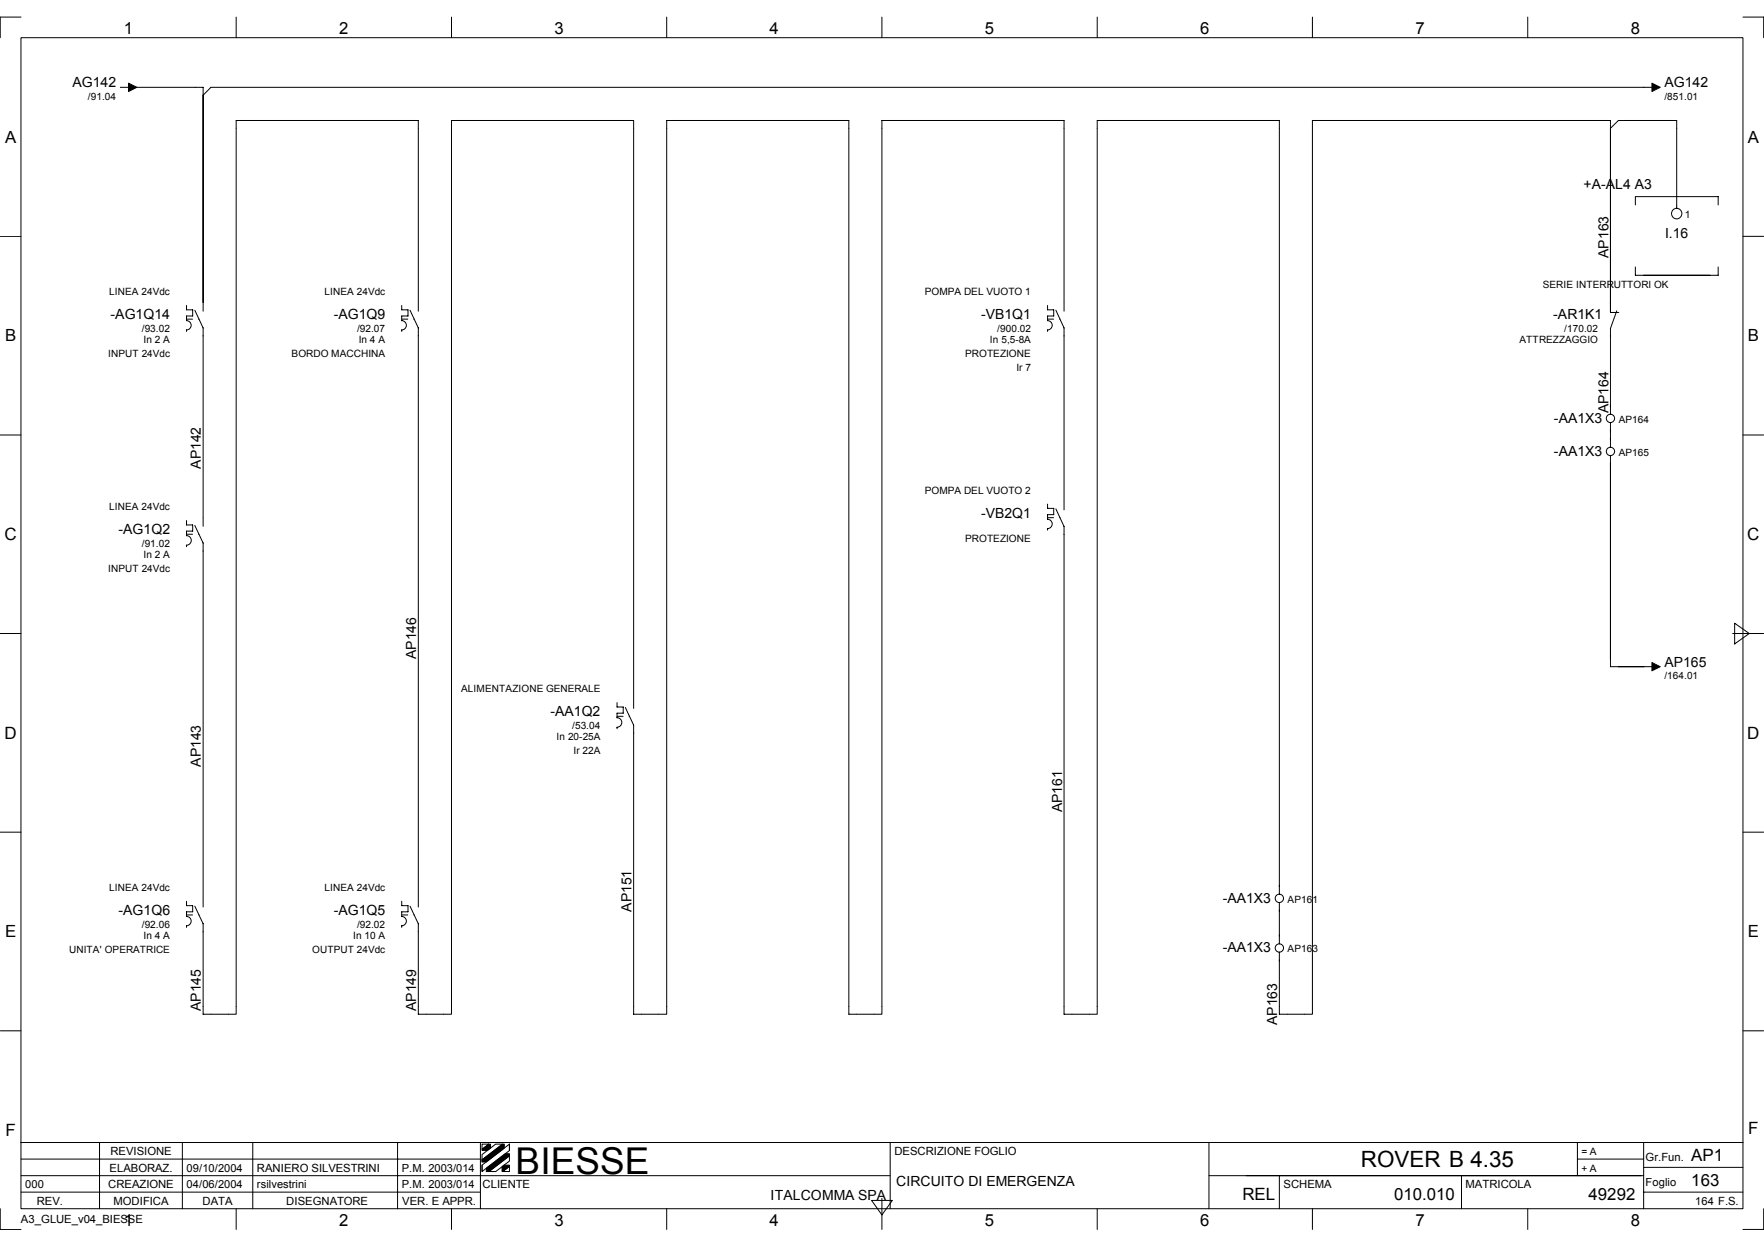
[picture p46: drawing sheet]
<svg xmlns="http://www.w3.org/2000/svg" width="297mm" height="210mm" viewBox="0 0 297 210" stroke-linecap="round" stroke-linejoin="round" font-family="sans-serif">
<defs><g id="words">
<text font-size="6.2" x="86.8" y="197.7">BIESSE</text>
<text font-size="3.8" x="229.2" y="196.7">ROVER B 4.35</text>
<g font-size="2.9">
<text x=".8" y="91">C</text>
<text x="294.2" y="91">C</text>
<text x=".8" y="124.4">D</text>
<text x="294.2" y="124.4">D</text>
<text x=".9" y="191.3">F</text>
<text x="294.4" y="191">F</text>
<text x="284.8" y="195.6">AP1</text>
<text x="209.2" y="202.2">REL</text>
</g>
<g font-size="2.8">
<text x="20.9" y="5.7">1</text>
<text x="57.1" y="5.7">2</text>
<text x="93.4" y="5.7">3</text>
<text x="129.6" y="5.7">4</text>
<text x="165.8" y="5.7">5</text>
<text x="202.1" y="5.7">6</text>
<text x="238.3" y="5.7">7</text>
<text x="274.6" y="5.7">8</text>
<text x=".8" y="24.1">A</text>
<text x="294.3" y="24.1">A</text>
<text x=".8" y="57.5">B</text>
<text x="294.3" y="57.5">B</text>
<text x=".8" y="157.9">E</text>
<text x="294.3" y="157.9">E</text>
<text x="234.7" y="202.2">010.010</text>
<text x="267.5" y="202.2">49292</text>
<text x="284.8" y="199.8">163</text>
<text x="20.9" y="206.5">1</text>
<text x="57.1" y="206.5">2</text>
<text x="93.4" y="206.5">3</text>
<text x="129.6" y="206.5">4</text>
<text x="165.8" y="206.5">5</text>
<text x="202.1" y="206.5">6</text>
<text x="238.3" y="206.5">7</text>
<text x="274.6" y="206.5">8</text>
</g>
<g font-size="2.4">
<text x="12.2" y="14.7">AG142</text>
<text x="280.3" y="14.7">AG142</text>
<text x="266.7" y="31.8">+A-AL4 A3</text>
<text x="280.4" y="40.2">I.16</text>
<text x="270.8" y="43.5" transform="rotate(-90 270.8 43.5)">AP163</text>
<text x="18.6" y="53.8">-AG1Q14</text>
<text x="56.2" y="53.8">-AG1Q9</text>
<text x="165.2" y="53.8">-VB1Q1</text>
<text x="261.5" y="53.8">-AR1K1</text>
<text x="261.7" y="71.2">-AA1X3</text>
<text x="270.8" y="69.6" transform="rotate(-90 270.8 69.6)">AP164</text>
<text x="261.7" y="76.8">-AA1X3</text>
<text x="33.8" y="79" transform="rotate(-90 33.8 79)">AP142</text>
<text x="165.2" y="87.2">-VB2Q1</text>
<text x="20" y="90">-AG1Q2</text>
<text x="70.1" y="111" transform="rotate(-90 70.1 111)">AP146</text>
<text x="280.3" y="112.3">AP165</text>
<text x="92.7" y="120.7">-AA1Q2</text>
<text x="33.8" y="129.2" transform="rotate(-90 33.8 129.2)">AP143</text>
<text x="178.8" y="136.9" transform="rotate(-90 178.8 136.9)">AP161</text>
<text x="20" y="154.1">-AG1Q6</text>
<text x="56.2" y="154.1">-AG1Q5</text>
<text x="106.3" y="153.6" transform="rotate(-90 106.3 153.6)">AP151</text>
<text x="205.9" y="152">-AA1X3</text>
<text x="205.9" y="160.4">-AA1X3</text>
<text x="33.8" y="170.3" transform="rotate(-90 33.8 170.3)">AP145</text>
<text x="70.1" y="170.3" transform="rotate(-90 70.1 170.3)">AP149</text>
<text x="215.1" y="172.7" transform="rotate(-90 215.1 172.7)">AP163</text>
<text x="129.8" y="202.2">ITALCOMMA SPA</text>
<text x="150.9" y="199.7">CIRCUITO DI EMERGENZA</text>
</g>
<g font-size="1.9">
<text x="18.4" y="197.4">ELABORAZ.</text>
<text x="18.6" y="194.6">REVISIONE</text>
<text x="31.4" y="197.4">09/10/2004</text>
<text x="43.3" y="197.4">RANIERO SILVESTRINI</text>
<text x="67.6" y="197.4">P.M. 2003/014</text>
<text x="150.6" y="194.6">DESCRIZIONE FOGLIO</text>
<text x="277.1" y="195.6">Gr.Fun.</text>
<text x="4.2" y="200.1">000</text>
<text x="6.2" y="202.9">REV.</text>
<text x="18.2" y="200.1">CREAZIONE</text>
<text x="19.1" y="202.9">MODIFICA</text>
<text x="31.4" y="200.1">04/06/2004</text>
<text x="34.1" y="202.9">DATA</text>
<text x="43.3" y="200.1">rsilvestrini</text>
<text x="48.2" y="202.9">DISEGNATORE</text>
<text x="67.6" y="200.1">P.M. 2003/014</text>
<text x="67.7" y="202.9">VER. E APPR.</text>
<text x="81.3" y="200.1">CLIENTE</text>
<text x="216.1" y="200.1">SCHEMA</text>
<text x="246.8" y="200.1">MATRICOLA</text>
<text x="277.1" y="199.8">Foglio</text>
<text x="285.5" y="202.9">164 F.S.</text>
<text x="3.5" y="206.1">A3_GLUE_v04_BIESSE</text>
</g>
<g font-size="1.7">
<text x="14.8" y="16.8">/91.04</text>
<text x="280.3" y="16.8">/851.01</text>
<text x="283.7" y="36.7">1</text>
<text x="18.4" y="49.7">LINEA 24Vdc</text>
<text x="54.6" y="49.7">LINEA 24Vdc</text>
<text x="155.7" y="49.7">POMPA DEL VUOTO 1</text>
<text x="259.8" y="48.5">SERIE INTERRUTTORI OK</text>
<text x="23.9" y="55.9">/93.02</text>
<text x="24.2" y="57.8">In 2 A</text>
<text x="60.1" y="55.9">/92.07</text>
<text x="60.4" y="57.8">In 4 A</text>
<text x="166.7" y="57.8">In 5,5-8A</text>
<text x="167.9" y="55.9">/900.02</text>
<text x="255.9" y="57.8">ATTREZZAGGIO</text>
<text x="263.4" y="55.9">/170.02</text>
<text x="18.2" y="60.1">INPUT 24Vdc</text>
<text x="49.1" y="60.1">BORDO MACCHINA</text>
<text x="162.5" y="60.1">PROTEZIONE</text>
<text x="171.2" y="62.4">Ir 7</text>
<text x="272.6" y="71.2">AP164</text>
<text x="272.6" y="76.8">AP165</text>
<text x="155.7" y="83.2">POMPA DEL VUOTO 2</text>
<text x="18.4" y="85.9">LINEA 24Vdc</text>
<text x="23.9" y="92.1">/91.02</text>
<text x="24.2" y="94">In 2 A</text>
<text x="162.5" y="91.3">PROTEZIONE</text>
<text x="18.2" y="96.4">INPUT 24Vdc</text>
<text x="77.7" y="116.6">ALIMENTAZIONE GENERALE</text>
<text x="280.3" y="114.4">/164.01</text>
<text x="93.7" y="124.7">In 20-25A</text>
<text x="96.4" y="122.8">/53.04</text>
<text x="96.6" y="127">Ir 22A</text>
<text x="18.4" y="150.1">LINEA 24Vdc</text>
<text x="54.6" y="150.1">LINEA 24Vdc</text>
<text x="216.8" y="152">AP161</text>
<text x="11.6" y="160.5">UNITA' OPERATRICE</text>
<text x="23.9" y="156.3">/92.06</text>
<text x="24.2" y="158.2">In 4 A</text>
<text x="52.6" y="160.5">OUTPUT 24Vdc</text>
<text x="59.5" y="158.2">In 10 A</text>
<text x="60.1" y="156.3">/92.02</text>
<text x="216.8" y="160.4">AP163</text>
<text x="266.3" y="194.6">= A</text>
<text x="266.3" y="197.4">+ A</text>
</g>
</g></defs>
<g fill="none" stroke="#000" stroke-width=".17">
<path d="M3.5 6.3h290v197.3h-290zM3.5 2.9h-3.5v3.4M20.3 14.7h2M23 14.7h11.2v36.3M39.8 2.9v3.4M76 2.9v3.4M112.3 2.9v3.4M148.5 2.9v3.4M184.8 2.9v3.4M221 2.9v3.4M257.3 2.9v3.4M278.9 14.7h-243.4l-1.3 1.3"/>
<path d="M293.5 2.9h3.5v3.4M0 39.8h3.5M271.2 21.6l1.3-1.3h9.8v14.8M275.4 34.5v-1.4h13.9v1.4M293.5 39.8h3.5M31.4 51.5v.7h1v1h-1v.8a.78 .78 0 0 1 .8 .8 .78 .78 0 0 1-.8 .8v.2M32.8 52.3l1.4 2.9v32M34.2 51v1.4M67.6 54a.78 .78 0 0 1 .8 .8 .78 .78 0 0 1-.8 .8M67.6 51.5v.7h1.1v1h-1.1v.8M67.6 55.6v.2M69 52.3l1.4 2.9v96.1"/>
<path d="M70.4 51v-30.7h-30.6v150.6h-5.6v-15.3M70.4 51v1.4M176.4 51.5v.7h1v1h-1v.8a.78 .78 0 0 1 .8 .8 .78 .78 0 0 1-.8 .8v.2M177.8 52.3l1.4 2.9v29.2M179.2 51v-30.7h-30.7v150.6h-5.6v-150.6h-30.6v150.6h-5.6v-48.8M179.2 51v1.4M272.2 52.4l-1 2.9v14.5M272.6 52.6h-1.4v-32.3h-50.2v150.6h-5.6v-10.5M275.4 45v1.4h13.9v-1.4M0 73.3h3.5M271.2 71.2v4.2M271.2 76.8v35.5h7.7"/>
<path d="M293.5 73.3h3.5M31.4 90.2a.8 .8 0 0 1 .8 .8 .8 .8 0 0 1-.8 .8v.3M31.4 87.7v.7h1v1.1h-1v.8M32.8 88.5l1.4 3v59.8M34.2 87.3v1.4M176.4 84.9v.7h1v1.1h-1v.8a.78 .78 0 0 1 .8 .8 .78 .78 0 0 1-.8 .7v.3M177.8 85.7l1.4 3M179.2 88.7v82.2h5.6v-150.6h30.6v130.3M179.2 84.5v1.4M0 106.7h3.5M103.9 118.4v.7h1v1h-1v.8M105.3 119.2l1.4 3"/>
<path d="M106.7 117.9v-97.6h-30.7v150.6h-5.6v-15.3M106.7 118v1.3M291.8 106.7h5.2M292.1 105l2.5 1.7-2.5 1.8zM103.9 120.9a.8 .8 0 0 1 .8 .8 .8 .8 0 0 1-.8 .8v.3M0 140.2h3.5M31.4 151.8v.8h1v1h-1v.8a.78 .78 0 0 1 .8 .8 .78 .78 0 0 1-.8 .8v.2M32.8 152.7l1.4 2.9M34.2 151.4v1.4M67.6 154.4a.78 .78 0 0 1 .8 .8 .78 .78 0 0 1-.8 .8M67.6 151.8v.8h1.1v1h-1.1v.8M67.6 156v.2"/>
<path d="M69 152.7l1.4 2.9M70.4 151.4v1.4M215.4 152v7M293.5 140.2h3.5M0 173.7h3.5M293.5 173.7h3.5M3.5 192.5h290M3.5 198.1h146.4M3.5 195.3h77.4M16.8 192.5v11.1M30.7 192.5v11.1M42.6 192.5v11.1"/>
<path d="M66.9 192.5v11.1M80.9 192.5v11.1M81.2 196.3l4.6-3.6v1.1l-4.6 3.6zM81.2 194.5l2.3-1.8h1.1l-3.4 2.7zM81.2 192.7h1.1l-1.1 .9zM81.2 195.4v.3M81.2 196.3v1M82.3 197.4l3.5-2.7v.9l-2.3 1.8zM84.7 197.4l1.1-.9v.9zM85.8 192.7v1.1M149.9 192.5v11.1M203.6 198.1h73.2"/>
<path d="M203.6 192.5v11.1M215.4 198.1v5.5M246.1 198.1v5.5M265.6 195.3h11.2M265.6 192.5v5.6M276.8 192.5v11.1M276.8 196.7h16.7M0 203.6v3.5h3.5M3.5 200.8h77.4M39.8 203.6v3.5M76 203.6v3.5M112.3 203.6v3.5"/>
<path d="M146.8 202.2h3.5l-1.8 2.5zM148.5 201.9v5.2M184.8 203.6v3.5M221 203.6v3.5M257.3 203.6v3.5M276.8 200.8h16.7M297 203.6v3.5h-3.5"/>
<circle cx="282.3" cy="36" r=".88"/>
<circle cx="271.2" cy="70.5" r=".7"/>
<circle cx="271.2" cy="76.1" r=".7"/>
<circle cx="215.4" cy="151.3" r=".7"/>
<circle cx="215.4" cy="159.7" r=".7"/>
</g>
<g fill="#000" stroke="#000" stroke-width=".17">
<path d="M21.7 14l1.3 .7-1.3 .7z" fill-rule="evenodd"/>
<path d="M278.2 14l1.4 .7-1.4 .7z" fill-rule="evenodd"/>
<path d="M278.2 111.6l1.4 .7-1.4 .7z" fill-rule="evenodd"/>
<path d="M81.2 193.6l1.1-.9h.3v.7l-.5 .4h-.9z" fill-rule="evenodd"/>
<path d="M81.9 196.8l3.2-2.4h.7v.3l-3.5 2.7h-.4z" fill-rule="evenodd"/>
<path d="M81.2 195.4l3.4-2.7h.3v.7l-3 2.3h-.7z" fill-rule="evenodd"/>
<path d="M84.5 196.6l.4-.3h.9v.2l-1.1 .9h-.2z" fill-rule="evenodd"/>
</g>
<path d="M31.4 53.8h2.1M67.6 53.8h2.1M176.4 53.8h2.1M31.4 90h2.1M176.4 87.2h2.1M103.9 120.7h2.1M31.4 154.1h2.1M67.6 154.1h2.1" fill="none" stroke="#000" stroke-width=".17" stroke-dasharray="1 1 1 1 1 1 1 1"/>
<use href="#words"/>
</svg>
